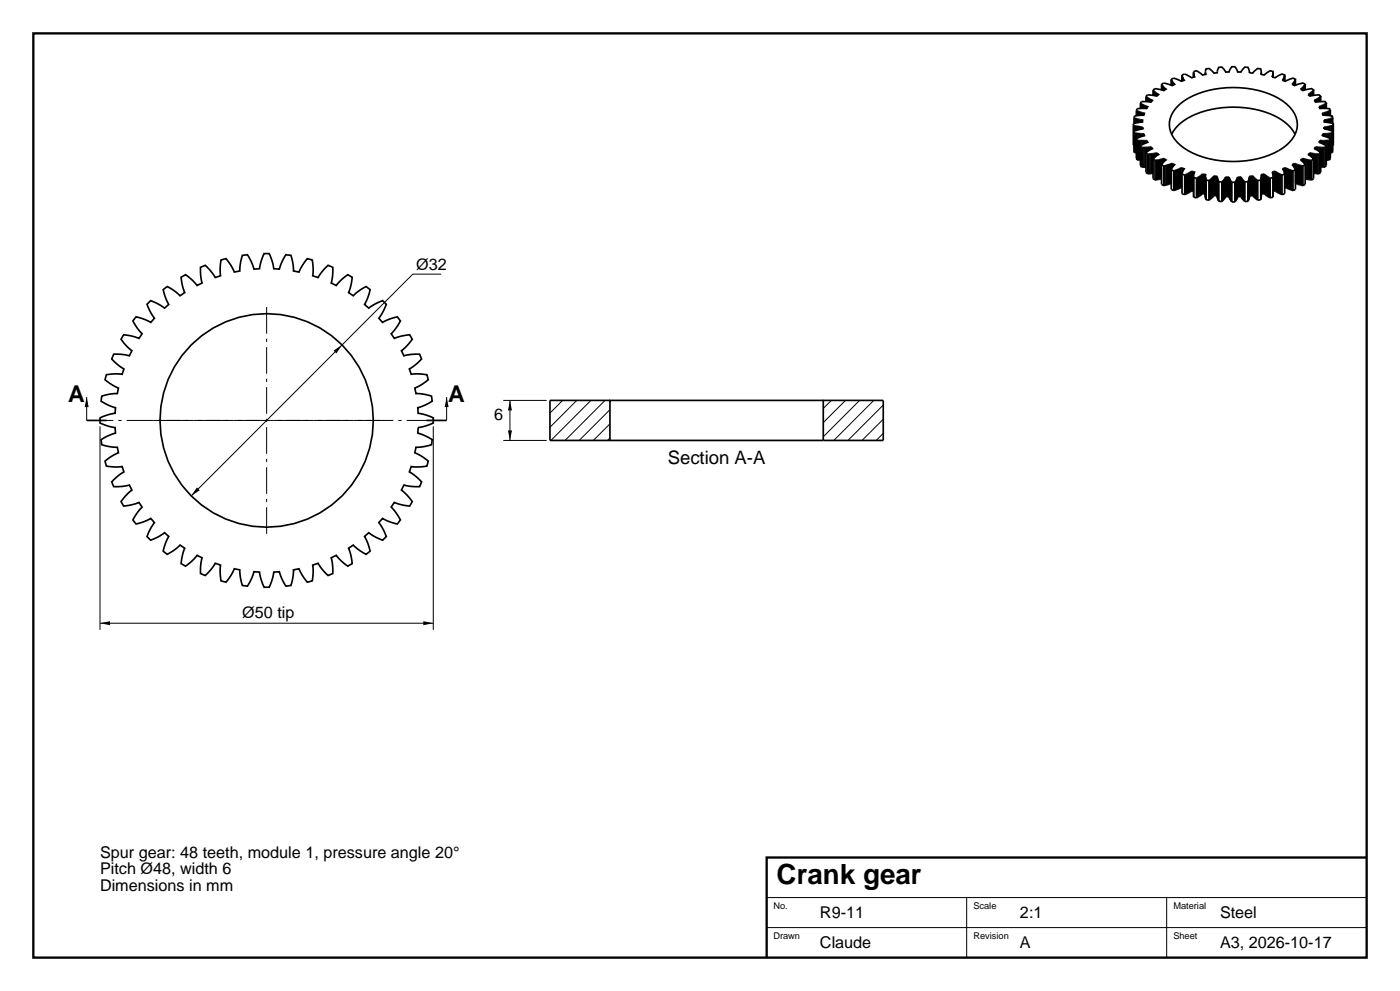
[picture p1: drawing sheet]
<svg xmlns="http://www.w3.org/2000/svg" width="420mm" height="297mm" viewBox="0 0 420 297" stroke-linecap="round" stroke-linejoin="round" font-family="sans-serif">
<defs><g id="words">
<text font-size="8.3" x="233" y="265">Crank gear</text>
<g font-size="6.9">
<text x="20.5" y="120.5">A</text>
<text x="134.5" y="120.5">A</text>
</g>
<text font-size="5.6" x="200.3" y="139">Section A-A</text>
<g font-size="4.9">
<text x="124.8" y="81">Ø32</text>
<text x="148.3" y="126">6</text>
<text x="72.7" y="185.3">Ø50 tip</text>
<text x="30" y="257">Spur gear: 48 teeth, module 1, pressure angle 20°</text>
<text x="30" y="262">Pitch Ø48, width 6</text>
<text x="30" y="267">Dimensions in mm</text>
<text x="246" y="275">R9-11</text>
<text x="306" y="275">2:1</text>
<text x="366" y="275">Steel</text>
<text x="246" y="284">Claude</text>
<text x="306" y="284">A</text>
<text x="366" y="284">A3, 2026-10-17</text>
</g>
<g font-size="2.8">
<text x="232" y="272.5">No.</text>
<text x="292" y="272.5">Scale</text>
<text x="352" y="272.5">Material</text>
<text x="232" y="281.5">Drawn</text>
<text x="292" y="281.5">Revision</text>
<text x="352" y="281.5">Sheet</text>
</g>
</g></defs>
<path d="M10 10h400v277h-400zM410 257h-180v30" fill="none" stroke="#000" stroke-width=".7" stroke-linecap="butt"/>
<g fill="none" stroke="#000" stroke-width=".3">
<path d="M132.3 82.2h-8.5l-66.4 66.4M26 119v7M134 119v7M30 127.8v61M130 127.8v61M151 132h13M151 120h13M153 120v12M168.8 120l-3.8 3.8M173 120l-8 8M177.3 120l-12 12M181.5 120l-12 12"/>
<path d="M183 131.3l-.8 .7M183 127l-5 5M183 122.8l-9.2 9.2M249.4 120l-2.4 2.4M253.6 120l-6.6 6.7M257.9 120l-10.9 10.9M262.1 120l-12 12M265 129.9l-2.1 2.1M265 125.6l-6.4 6.4M265 121.4l-10.6 10.6M30 186.8h100M230 269h180"/>
<path d="M230 278h180M290 269v18M350 269v18"/>
</g>
<g fill="none" stroke="#000" stroke-width=".5">
<path d="M340 37.6l.3 .1M340.2 35.3v1.7M340.2 39.3l.1 6.4M340.2 35.3l.3 .1M340.2 39.3l.1 .5M340.3 39.8v5.9M340.3 39.8l.4 .1M340.3 37.7v1.6M340.3 37.7l.4 .1M340.5 35.4v1.5M340.5 35.4l.3 .1M340.7 39.9v5.9"/>
<path d="M340.7 39.9l.3 .1M340.7 37.8v1.3M340.7 37.8h.3M340.8 35.5v1.4M340.8 35.5l.4 .1M340.9 33.1v1.6M340.9 33.1l.3 .1M341 37.8v1.2M341 37.8l.4 .1M341 40v1.5M341 40h.4M341.2 35.6v1.2"/>
<path d="M341.2 35.6l.3 .1M341.2 33.2v1.5M341.2 33.2l.3 .2M341.4 37.9v1M341.4 37.9h.3M341.5 35.7v1M341.5 35.7l.3 .1M341.5 33.4v1.2M341.5 33.4l.3 .1M341.7 37.9v1M341.7 37.9l.4 .1M341.8 33.5v1.1"/>
<path d="M341.8 33.5l.3 .1M341.8 35.8v.9M341.8 35.8l.3 .1M342.1 38v.8M342.1 38h.3M342.1 33.6v1M342.1 33.6l.3 .1M342.1 30.9v1.6M342.1 30.9l.3 .2M342.1 35.9l.7 .1-.1 .6-2.7 .5v6.4h.2M342.1 35.9v.7M342.4 31.1v1.4"/>
<path d="M342.4 31.1l.2 .1M342.4 38v.7M342.4 38l.3 .1M342.4 33.7v.8M342.4 33.7l.3 .1M342.5 35.9v.7M342.6 31.2v1.3M342.6 31.2l.3 .2M342.7 33.8l.6 .2-.2 .5-2.8 .3-.1 .5M342.7 33.8v.7M342.7 38.1l.1 .5-2.6 .7M342.7 38.1v.6"/>
<path d="M342.9 31.4v1.1M342.9 31.4l.3 .1M343 33.9v.6M343.2 31.5v1M343.2 31.5l.3 .1M343.5 31.6v.9M343.5 31.6l.2 .2M343.7 31.8l.6 .2-.3 .5-2.8 .1-.3 .5M343.7 31.8v.7M343.8 28.9v1.6M343.8 28.9l.2 .2M344 29.1v1.4"/>
<path d="M344 29.1l.2 .1M344 31.9v.6M344.2 29.2v1.3M344.2 29.2l.3 .2M344.5 29.4v1.1M344.5 29.4l.2 .1M344.7 29.5v1M344.7 29.5l.3 .2M345 29.7v.9M345 29.7l.2 .1M345.2 29.8l.5 .3-.4 .5-1.7-.2a1.33 1.33 0 0 0-1.5 .5M345.2 29.8v.8"/>
<path d="M345.5 30v.4M345.9 27v1.6M345.9 27l.2 .2M346.1 27.2v1.4M346.1 27.2l.2 .2M346.3 27.4v1.2M346.3 27.4l.2 .1M346.5 27.5v1.2M346.5 27.5l.2 .2M346.7 27.7v1M346.7 27.7l.2 .2M346.9 27.9v.9"/>
<path d="M346.9 27.9l.2 .1M347.1 28l.5 .3-.6 .5-1.6-.3a1.48 1.48 0 0 0-1.6 .4M347.1 28v.7M347.3 28.2v.3M348.5 25.3v1.6M348.5 25.3l.1 .2M348.6 25.5v1.5M348.6 25.5l.1 .2M348.7 25.7v1.3M348.7 25.7l.2 .1M348.9 25.8v1.3M348.9 25.8l.2 .2"/>
<path d="M349.1 26v1.1M349.1 26l.1 .2M349.2 26.2v.9M349.2 26.2l.2 .2M349.4 26.4l.4 .3-.2 .1a2.11 2.11 0 0 1-2-.1 1.57 1.57 0 0 0-1.7 .3M349.4 26.4v.6M349.6 26.6v.2M351.4 23.7v1.9M351.4 23.7l.1 .3M351.5 24v1.6M351.5 24l.1 .2M351.6 24.2v1.4"/>
<path d="M351.6 24.2l.1 .2M351.7 24.4v1.2M351.7 24.4l.1 .2M351.8 24.6v1M351.8 24.6l.1 .1M351.9 24.7v.8M351.9 24.7l.2 .2M352.1 24.9l.3 .4-.2 .1a2.08 2.08 0 0 1-2.1-.3 1.61 1.61 0 0 0-1.6 .2M352.1 24.9v.5M352.2 25.1v.3M353.4 31.8l.6-.6a21.2 21.2 0 0 1 12.3-4.8 26.9 26.9 0 0 1 19.7 4.8 7.7 7.7 0 0 1-.8 12.9 26.8 26.8 0 0 1-18.9 4.1 20.1 20.1 0 0 1-14-6.6 7.2 7.2 0 0 1 1.1-9.8zM354.6 22.5a1.8 1.8 0 0 1 1.9 .2l1 .6 .9-.2-.2-.6"/>
<path d="M354.6 22.5v1.8M354.6 22.5v.2M354.6 22.7v1.6M354.6 22.7l.2 .4M354.8 23.1v1.1M354.8 23.1v.2M354.8 23.3v.9M354.8 23.3l.1 .2M354.9 23.5v.7M354.9 23.5l.1 .2M355 23.7l.3 .4h-.3a1.98 1.98 0 0 1-1.9-.4 1.64 1.64 0 0 0-1.7 0M355 23.7v.4"/>
<path d="M355.1 23.9v.2M358.1 21.6v-.2a1.66 1.66 0 0 1 1.9 .4 1.17 1.17 0 0 0 1.7 .5l-.1-.6M358.1 21.6v1.5M358.1 21.6v.2M358.1 21.8v1.3M358.1 21.8l.1 .7M358.2 22.5v.6M358.3 22.9v.2M361.6 21.7l.2-1 .9-.2 .7 .5a1.48 1.48 0 0 0 1.8 .8l.4-1.6 .9-.1 .6 .6a1.28 1.28 0 0 0 1.6 .9l.8-1.6h1l.4 .6a1.09 1.09 0 0 0 1.4 1l1.2-1.5 .9 .1 .4 1.6M361.6 21.7v.6M365.2 21.6v.2M374.8 21.8a1.06 1.06 0 0 0 1.7-.6l.8-.7 .9 .2 .1 1.6a1.16 1.16 0 0 0 1.7-.5l.3-.1a1.47 1.47 0 0 1 1.6-.3l-.1 1.1"/>
<path d="M374.8 21.6v.2M378.4 21.7v.6M381.8 22.7v.4M381.8 22.5v.6M381.8 22.5v.2M381.9 21.6v1.5M384.9 23.9l-.2 .2h.3a1.98 1.98 0 0 0 1.9-.4 1.63 1.63 0 0 1 1.7 0l-.1 .3M384.9 23.9v.2M385 23.7v.4M385 23.7l-.1 .2M385.1 23.5v.7M385.1 23.5l-.1 .2"/>
<path d="M385.2 23.3v.9M385.2 23.3l-.1 .2M385.3 23.1v1.1M385.3 23.1l-.1 .2M385.4 22.7v-.2a1.8 1.8 0 0 0-1.9 .2l-1 .6-.9-.2 .2-.4M385.4 22.7v1.6M385.4 22.7l-.1 .4M385.4 22.5v1.8M387.8 25.1l-.2 .2 .2 .1a2.07 2.07 0 0 0 2.1-.3 1.61 1.61 0 0 1 1.6 .2l-.1 .2M387.8 25.1v.3M387.9 24.9v.5M387.9 24.9l-.1 .2"/>
<path d="M388.1 24.7v.8M388.1 24.7l-.2 .2M388.2 24.6v1M388.2 24.6l-.1 .1M388.3 24.4v1.2M388.3 24.4l-.1 .2M388.4 24.2v1.4M388.4 24.2l-.1 .2M388.5 24v1.6M388.5 24l-.1 .2M388.6 23.7v1.9M390.4 26.6l-.2 .1 .2 .1a2.12 2.12 0 0 0 2.1-.1 1.57 1.57 0 0 1 1.6 .3l-.2 .2"/>
<path d="M390.4 26.6v.2M390.6 26.4v.6M390.6 26.4l-.2 .2M390.8 26.2v.9M390.8 26.2l-.2 .2M391 26v1.1M391 26l-.2 .2M391.1 25.8v1.3M391.1 25.8l-.1 .2M391.3 25.7v1.3M391.3 25.7l-.2 .1M391.4 25.5v1.5"/>
<path d="M391.4 25.5l-.1 .2M391.5 25.3v1.6M392.7 28.2l-.3 .1 .6 .5 1.7-.3a1.47 1.47 0 0 1 1.5 .4l-.2 .2M392.7 28.2v.3M392.9 28v.7M392.9 28l-.2 .2M393.1 27.9v.9M393.1 27.9l-.2 .1M393.3 27.7v1M393.3 27.7l-.2 .2M393.5 27.5v1.2M393.5 27.5l-.2 .2"/>
<path d="M393.7 27.4v1.2M393.7 27.4l-.2 .1M393.9 27.2v1.4M393.9 27.2l-.2 .2M394.1 27v1.6M394.5 30l-.2 .1 .4 .5 1.7-.2a1.33 1.33 0 0 1 1.5 .5l-.3 .2M394.5 30v.4M394.8 29.8v.8M394.8 29.8l-.3 .2M395 29.7v.9M395 29.7l-.2 .1M395.3 29.5v1"/>
<path d="M395.3 29.5l-.3 .2M395.5 29.4v1.1M395.5 29.4l-.2 .1M395.8 29.2v1.3M395.8 29.2l-.3 .2M396 31.9l-.3 .1 .3 .5 2.9 .1 .2 .5-.3 .1M396 31.9v.6M396 29.1v1.4M396 29.1l-.2 .1M396.2 28.9v1.6M396.3 31.8v.7M396.3 31.8l-.3 .1"/>
<path d="M396.6 31.6v.9M396.6 31.6l-.3 .2M396.8 31.5v1M396.8 31.5l-.2 .1M397 33.9l-.3 .1 .2 .5 2.8 .3 .1 .5-.3 .1M397 33.9v.6M397.1 31.4v1.1M397.1 31.4l-.3 .1M397.3 38.1l-.1 .5 2.6 .7-.1 .5M397.3 38.1v.6M397.3 33.8v.7M397.3 33.8l-.3 .1"/>
<path d="M397.4 31.2v1.3M397.4 31.2l-.3 .2M397.5 35.9l-.3 .1 .1 .6 2.7 .5v.5l-.3 .1M397.5 35.9v.7M397.6 33.7v.8M397.6 38v.7M397.6 38l-.3 .1M397.6 33.7l-.3 .1M397.6 31.1v1.4M397.6 31.1l-.2 .1M397.9 35.9v.7M397.9 35.9h-.4"/>
<path d="M397.9 30.9v1.6M397.9 33.6v1M397.9 33.6l-.3 .1M398 38v.8M398 38h-.4M398.2 35.8v.9M398.2 35.8l-.3 .1M398.2 33.5v1.1M398.2 33.5l-.3 .1M398.3 37.9v1M398.3 37.9l-.3 .1M398.5 33.4v1.2"/>
<path d="M398.5 33.4l-.3 .1M398.5 35.7v1M398.5 35.7l-.3 .1M398.6 37.9v1M398.6 37.9h-.3M398.8 33.2v1.5M398.8 33.2l-.3 .2M398.8 35.6v1.2M398.8 35.6l-.3 .1M399 40v1.5M399 40h-.4M399 37.8v1.2"/>
<path d="M399 37.8l-.4 .1M399.1 33.1v1.6M399.2 35.5v1.4M399.2 35.5l-.4 .1M399.3 37.8v1.3M399.3 37.8h-.3M399.3 39.9v5.9M399.3 39.9l-.3 .1M399.5 35.4v1.5M399.5 35.4l-.3 .1M399.7 37.7v1.6M399.7 37.7l-.4 .1"/>
<path d="M399.7 39.8v5.9M399.7 39.8l-.4 .1M399.8 35.3v1.7M399.8 39.3l-.1 6.4M400 37.6v5.9h-.2M340.3 45.7l.4 .1M340.7 45.8h.2M340.9 41.5v5.9l.3 .5M340.9 41.5l.3 .6M341.2 42.1v5.8M341.2 47.9l.3 .1M341.2 42.1h.3"/>
<path d="M341.4 40v1.3M341.4 40h.3M341.5 42.1v5.9M341.5 48h.4M341.5 42.1h.4M341.7 40v1.2M341.7 40l.4 .1M341.9 42.1v5.9M341.9 48h.2M341.9 42.1h.3M342.1 40.1v.9M342.1 40.1h.3"/>
<path d="M342.1 43.7v5.9l.4 .5M342.1 43.7l.4 .5M342.2 42.1v1.5M342.2 42.1h.4M342.4 40.1v.8M342.4 40.1h.4M342.5 44.2v5.9M342.5 50.1h.3M342.5 44.2h.3M342.6 42.1v1.3M342.6 42.1l.4 .1M342.8 40.1h.3"/>
<path d="M342.8 40.1v.7M342.8 50.1h.4M342.8 44.2v5.9M343 42.2v1M343.1 40.1v.6M343.1 40.1l.1 .1M343.2 40.2l.1 .5-2.4 .8M343.2 40.2v.5M343.2 44.2v5.9M343.2 44.2h-.4M343.3 40.5v.2M343.3 42.1v1"/>
<path d="M343.3 42.1l-.3 .1M343.6 44.2v5.9M343.6 50.1h-.4M343.6 44.2h-.4M343.7 42.1v.8M343.7 42.1h-.4M343.8 45.7v5.9l.5 .5M343.8 50.1h-.2M343.8 45.7l.5 .5M343.9 44.2v1.4M343.9 44.2h-.3M344 42.1v.7"/>
<path d="M344 42.1h-.3M344 42.1l.1 .1M344.1 42.2v.5M344.1 42.2l.1 .2M344.2 42.4l.1 .3-2.2 1M344.2 42.4v.3M344.2 42.5v.2M344.3 46.2v5.9M344.3 44.2v1.2M344.3 44.2h-.4M344.6 44.1v1M344.6 46.2v5.9"/>
<path d="M344.6 44.1l-.3 .1M344.6 52.1h-.3M344.6 46.2h-.3M345 44.1h-.4M345 44.1v.8M345 46.2v5.8M345 52l-.4 .1M345 46.2h-.4M345.3 44v.8M345.3 44l-.3 .1M345.3 44l.1 .2M345.4 46.1v5.9"/>
<path d="M345.4 52h-.4M345.4 46.1l-.4 .1M345.4 44.2v.5M345.4 44.2l.1 .1M345.5 44.3l.2 .3-1.9 1.1M345.5 44.3v.4M345.6 44.4v.2M345.7 46.1v5.9M345.7 52h-.3M345.7 46.1h-.3M345.9 47.6v5.9l.6 .5M345.9 51.9l-.2 .1"/>
<path d="M345.9 47.6l.6 .5M346 46v1.5M346 46l-.3 .1M346.4 46v1.2M346.4 46h-.4M346.5 48.1v5.9M346.7 45.9v1M346.7 45.9l-.3 .1M346.9 48v5.9M346.9 53.9l-.4 .1M346.9 48l-.4 .1M347 45.8v.9"/>
<path d="M347 45.8l-.3 .1M347 45.8l.2 .2M347.2 46v.6M347.2 46l.1 .1M347.2 48v5.8M347.2 53.8l-.3 .1M347.2 48h-.3M347.3 46.1l.3 .2-1.7 1.3M347.3 46.1v.4M347.4 46.2v.2M347.6 47.9v5.9M347.6 53.8h-.4"/>
<path d="M347.6 47.9l-.4 .1M347.9 47.8l-.3 .1M347.9 47.8v5.9M347.9 53.7l-.3 .1M348.2 47.8v5.8M348.2 53.6l-.3 .1M348.2 47.8h-.3M348.5 49.4v5.9l.6 .3M348.5 53.6h-.3M348.5 49.4l.6 .4M348.5 47.7v1.6M348.5 47.7l-.3 .1"/>
<path d="M348.9 47.6v1.2M348.9 47.6l-.4 .1M349.1 49.8v5.8M349.1 47.5v1M349.1 47.5l-.2 .1M349.1 47.5l.2 .1M349.3 47.6v.7M349.3 47.6l.2 .1M349.5 49.7v5.9M349.5 55.6h-.4M349.5 49.7l-.4 .1M349.5 47.7l.3 .2-1.3 1.5"/>
<path d="M349.5 47.7v.5M349.6 47.8v.3M349.8 49.6v5.9M349.8 55.5l-.3 .1M349.8 49.6l-.3 .1M350.1 49.5v5.9M350.1 55.4l-.3 .1M350.1 49.5l-.3 .1M350.5 49.4l-.4 .1M350.5 49.4v5.9M350.5 55.3l-.4 .1M350.8 49.3v5.9"/>
<path d="M350.8 55.2l-.3 .1M350.8 49.3l-.3 .1M351.1 49.2v5.9M351.1 55.1l-.3 .1M351.1 49.2l-.3 .1M351.4 49.1v7.7l.7 .3M351.4 55l-.3 .1M351.4 49.1l-.3 .1M351.4 55h.1M351.5 40.3a11.9 11.9 0 0 1 4.9-4.9 29.7 29.7 0 0 1 28.2 .6 11.2 11.2 0 0 1 3.9 4.3M351.6 49v1.4M351.6 49l-.2 .1"/>
<path d="M351.6 49l.4 .2M351.8 49.1v.9M352 49.2l.4 .2-1 1.5 .7 .3M352 49.2v.6M352.1 51.2v5.9M352.2 49.3v.3M352.4 51.1v5.9M352.4 57l-.3 .1M352.4 51.1l-.3 .1M352.8 51v5.9M352.8 56.9l-.4 .1M352.8 51l-.4 .1"/>
<path d="M353.1 50.9v5.9M353.1 56.8l-.3 .1M353.1 50.9l-.3 .1M353.4 50.8v5.9M353.4 56.7l-.3 .1M353.4 50.8l-.3 .1M353.6 50.7v5.8M353.6 56.5l-.2 .2M353.6 50.7l-.2 .1M353.9 50.5v5.9M353.9 56.4l-.3 .1M353.9 50.5l-.3 .2"/>
<path d="M354.2 50.4v5.9M354.2 56.3l-.3 .1M354.2 50.4l-.3 .1M354.4 50.3v5.8M354.4 56.1l-.2 .2M354.4 50.3l-.2 .1M354.4 56.1l.2 .1M354.4 50.3h.2M354.6 52.2v5.9l.8 .2M354.6 52.2l.8 .3M354.6 50.3v1.8M354.6 50.3l.2 .1"/>
<path d="M354.8 50.4l.5 .2-.7 1.6M354.8 50.4v.9M355 50.5v.4M355.4 52.5v5.8M355.7 52.3v5.9M355.7 58.2l-.3 .1M355.7 52.3l-.3 .2M356 52.2v5.9M356 58.1l-.3 .1M356 52.2l-.3 .1M356.3 52.1v5.8M356.3 57.9l-.3 .2"/>
<path d="M356.3 52.1l-.3 .1M356.5 51.9v5.9M356.5 57.8l-.2 .1M356.5 51.9l-.2 .2M356.8 51.8v5.9M356.8 57.7l-.3 .1M356.8 51.8l-.3 .1M357 51.6v5.9M357 57.5l-.2 .2M357 51.6l-.2 .2M357.3 51.5v5.9M357.3 57.4l-.3 .1"/>
<path d="M357.3 51.5l-.3 .1M357.5 51.3v5.9M357.5 57.2l-.2 .2M357.5 51.3l-.2 .2M357.5 57.2l.2 .1M357.5 51.3l.4 .2M357.7 51.4v5.9M357.7 57.3h.2M357.9 51.5l.5 .1-.3 1.4M357.9 51.5v5.8M357.9 57.3l.2 .1M358.1 53v6.1"/>
<path d="M358.1 53v.2M358.1 53.2v5.9M358.1 59.1l.9 .2M358.1 53.2l.9 .2M358.2 51.5v.7M359 53.4v5.9M359.2 53.3v5.9M359.2 59.2l-.2 .1M359.2 53.3l-.2 .1M359.5 53.1v5.9M359.5 59l-.3 .2M359.5 53.1l-.3 .2"/>
<path d="M359.7 53v5.8M359.7 58.8l-.2 .2M359.7 53l-.2 .1M360 52.8v5.9M360 58.7l-.3 .1M360 52.8l-.3 .2M360.2 52.6v5.9M360.2 58.5l-.2 .2M360.2 52.6l-.2 .2M360.4 52.5v5.9M360.4 58.4l-.2 .1M360.4 52.5l-.2 .1"/>
<path d="M360.6 52.3v5.9M360.6 58.2l-.2 .2M360.6 52.3l-.2 .2M360.8 52.1v5.9M360.8 58l-.2 .2M360.8 52.1l-.2 .2M360.8 58l.4 .1M360.8 52.1l.2 .1M361 52.2v5.9M361 52.2l.5 .1M361.2 52.2v5.9M361.2 58.1l.3 .1"/>
<path d="M361.5 52.3h.2l-.1 .6M361.5 52.3v5.9M361.5 58.2h.1M361.6 52.9l.1 6.3M361.6 58.8l.1 .4M361.6 52.9l.1 .7M361.7 59.2v.4M361.7 53.6v6M361.7 53.6l.1 .4M361.7 59.6l.1 .3M361.8 54v5.9M361.8 59.9l.9 .1"/>
<path d="M361.8 54l.9 .1M362.7 54.1v5.9M362.9 54v5.8M362.9 59.8l-.2 .2M362.9 54l-.2 .1M363.1 53.8v5.9M363.1 59.7l-.2 .1M363.1 53.8l-.2 .2M363.4 53.6v5.9M363.4 59.5l-.3 .2M363.4 53.6l-.3 .2M363.5 53.4v5.9"/>
<path d="M363.5 59.3l-.1 .2M363.5 53.4l-.1 .2M363.7 53.3v5.8M363.7 59.1l-.2 .2M363.7 53.3l-.2 .1M363.9 53.1v5.9M363.9 59l-.2 .1M363.9 53.1l-.2 .2M364.1 52.9v5.9M364.1 58.8l-.2 .2M364.1 52.9l-.2 .2M364.2 52.7v5.9"/>
<path d="M364.2 58.6l-.1 .2M364.2 52.7l-.1 .2M364.2 58.6h.2M364.2 52.7h.2M364.4 52.7v5.9M364.4 58.6l.5 .1M364.4 52.7l.3 .1M364.7 52.8v5.9M364.7 52.8h.2M364.9 52.8l.3 .2M364.9 52.8v5.9M364.9 58.7h.3"/>
<path d="M365.2 53v6.1M365.2 58.9v.2M365.2 53v.4M365.2 59.1l.1 .4M365.2 53.4l.1 6.1M365.2 53.4l.2 .4M365.3 59.5l.1 .2M365.4 53.8v5.9M365.4 59.7v.2M365.4 53.8v.2M365.4 54v5.9M365.4 59.9l.1 .2"/>
<path d="M365.4 54l.1 .2M365.5 54.2v5.9M365.5 54.2l.1 .3M365.6 54.5v5.8M365.6 54.5h.9M366.5 54.5v5.9M366.7 54.3v5.9M366.7 54.3l-.2 .2M366.9 54.2v5.8M366.9 54.2l-.2 .1M367.1 54v5.8M367.1 59.8l-.2 .2"/>
<path d="M367.1 54l-.2 .2M367.2 53.8v5.9M367.2 59.7l-.1 .1M367.2 53.8l-.1 .2M367.4 53.6v5.9M367.4 59.5l-.2 .2M367.4 53.6l-.2 .2M367.5 53.4v5.9M367.5 59.3l-.1 .2M367.5 53.4l-.1 .2M367.6 53.2v5.9M367.6 59.1l-.1 .2"/>
<path d="M367.6 53.2l-.1 .2M367.7 53v5.9M367.7 58.9l-.1 .2M367.7 53l-.1 .2M367.7 58.9h.8M367.7 53h.5M368 53v5.9M368.2 53v5.9M368.2 53l.5 .1M368.5 53.1v5.8M368.5 58.9h.2M368.7 53.1v5.8"/>
<path d="M368.7 58.9l.1 .2M368.7 53.1l.1 .2M368.8 53.3v5.8M368.8 59.1v.2M368.8 53.3v.2M368.8 53.5v5.8M368.8 59.3l.1 .2M368.8 53.5l.1 .2M368.9 53.7v5.8M368.9 59.5l.1 .2M368.9 53.7l.1 .1M369 53.8v5.9"/>
<path d="M369 59.7l.1 .2M369 53.8l.1 .2M369.1 54v5.9M369.1 59.9l.2 .2M369.1 54l.2 .2M369.3 54.2v5.9M369.3 54.2l.1 .2M369.4 54.4v5.9M369.4 54.4l.1 .2M369.5 54.6v5.9M369.5 54.6h1M370.5 54.6v5.9"/>
<path d="M370.6 54.4v5.9M370.6 54.4l-.1 .2M370.8 54.2v5.9M370.8 54.2l-.2 .2M370.9 54v5.9M370.9 59.9l-.1 .2M370.9 54l-.1 .2M371 53.8v5.9M371 59.7l-.1 .2M371 53.8l-.1 .2M371.1 53.7v5.8M371.1 59.5l-.1 .2"/>
<path d="M371.1 53.7l-.1 .1M371.2 53.5v5.8M371.2 59.3l-.1 .2M371.2 53.5l-.1 .2M371.2 59.1v.2M371.3 53.1l-.1 6M371.3 53.1l-.1 .4M371.5 58.9l-.3 .2M371.5 53.1v5.8M371.8 53l-.5 .1M371.8 53v5.9M372 53v5.9"/>
<path d="M372.3 58.9h-.8M372.3 53h-.5M372.3 53v5.9M372.3 58.9l.1 .2M372.3 53l.1 .2M372.4 53.2v5.9M372.4 59.1l.1 .2M372.4 53.2l.1 .2M372.5 53.4v5.9M372.5 59.3l.1 .2M372.5 53.4l.1 .2M372.6 53.6v5.9"/>
<path d="M372.6 59.5l.2 .2M372.6 53.6l.2 .2M372.8 53.8v5.9M372.8 59.7l.1 .1M372.8 53.8l.1 .2M372.9 54v5.8M372.9 59.8l.2 .2M372.9 54l.2 .2M373.1 54.2v5.8M373.1 54.2l.2 .1M373.3 54.3v5.9M373.3 54.3l.2 .2"/>
<path d="M373.5 54.5v5.9M374.4 54.5v5.8M374.4 54.5h-.9M374.5 54.2v5.9M374.5 54.2l-.1 .3M374.6 54v5.9M374.6 59.9l-.1 .2M374.6 54l-.1 .2M374.7 53.8v5.9M374.7 59.7l-.1 .2M374.7 53.8l-.1 .2M374.7 53.6v5.9"/>
<path d="M374.7 59.5v.2M374.7 53.6v.2M374.8 53.4v5.9M374.8 59.3l-.1 .2M374.8 53.4l-.1 .2M374.8 59.1v.2M374.8 53v6.1M374.8 58.9v.2M375.1 52.8h-.3v.6M375.1 52.8v5.9M375.1 58.7h-.3M375.3 52.8v5.9"/>
<path d="M375.3 52.8h-.2M375.6 58.6l-.5 .1M375.6 52.7v5.9M375.6 52.7l-.3 .1M375.8 52.7h-.2M375.8 52.7v5.9M375.8 58.6h-.2M375.8 58.6l.2 .2M375.8 52.7l.2 .2M376 52.9v5.9M376 58.8l.1 .2M376 52.9l.1 .2"/>
<path d="M376.1 53.1v5.9M376.1 59l.2 .1M376.1 53.1l.2 .2M376.3 53.3v5.8M376.3 59.1l.2 .2M376.3 53.3l.2 .1M376.5 53.4v5.9M376.5 59.3l.2 .2M376.5 53.4l.2 .2M376.7 53.6v5.9M376.7 59.5l.2 .2M376.7 53.6l.2 .2"/>
<path d="M376.9 53.8v5.9M376.9 59.7l.2 .1M376.9 53.8l.2 .2M377.1 54v5.8M377.1 59.8l.2 .2M377.1 54l.2 .1M377.3 54.1v5.9M378.2 54v5.9M378.2 59.9l-.9 .1M378.2 54l-.9 .1M378.3 59.6l-.1 .3M378.3 53.6v6"/>
<path d="M378.3 53.6l-.1 .4M378.4 59.2l-.1 .4M378.4 52.9v6.3M378.4 58.8v.4M378.5 52.3v5.9M378.5 58.2h-.1M378.8 52.2v5.9M378.8 58.1l-.3 .1M379 52.2l-.7 .1v1.3M379 52.2v5.9M379.3 58l-.5 .1M379.3 52.1v5.9"/>
<path d="M379.3 52.1l-.3 .1M379.3 58l.1 .2M379.3 52.1l.1 .2M379.4 52.3v5.9M379.4 58.2l.2 .2M379.4 52.3l.2 .2M379.6 52.5v5.9M379.6 58.4l.2 .1M379.6 52.5l.2 .1M379.8 52.6v5.9M379.8 58.5l.2 .2M379.8 52.6l.2 .2"/>
<path d="M380 52.8v5.9M380 58.7l.3 .1M380 52.8l.3 .2M380.3 53v5.8M380.3 58.8l.2 .2M380.3 53l.2 .1M380.5 53.1v5.9M380.5 59l.3 .2M380.5 53.1l.3 .2M380.8 53.3v5.9M380.8 59.2l.3 .1M380.8 53.3l.3 .1"/>
<path d="M381.1 53.4v5.9M381.9 51.5v.7M381.9 59.1l-.8 .2M381.9 53v6.1M381.9 58.9v.2M382.1 51.5l-.5 .1 .3 1.6-.8 .2M382.1 51.5v5.8M382.1 57.3l-.2 .1M382.3 51.4v5.9M382.3 57.3h-.2M382.5 51.3l-.4 .2M382.5 51.3v5.9"/>
<path d="M382.5 57.2l-.2 .1M382.5 57.2l.2 .2M382.5 51.3l.2 .2M382.7 51.5v5.9M382.7 57.4l.3 .1M382.7 51.5l.3 .1M383 51.6v5.9M383 57.5l.2 .2M383 51.6l.2 .2M383.2 51.8v5.9M383.2 57.7l.3 .1M383.2 51.8l.3 .1"/>
<path d="M383.5 51.9v5.9M383.5 57.8l.2 .1M383.5 51.9l.2 .2M383.7 52.1v5.8M383.7 57.9l.3 .2M383.7 52.1l.3 .1M384 52.2v5.9M384 58.1l.3 .1M384 52.2l.3 .1M384.3 52.3v5.9M384.3 58.2l.3 .1M384.3 52.3l.3 .2"/>
<path d="M384.6 52.5v5.8M385 50.5v.4M385.2 50.4v.9M385.4 50.3l-.7 .3 .7 1.6-.8 .3M385.4 50.3v1.8M385.4 52.2v5.9l-.8 .2M385.6 56.1l.2 .2M385.6 50.3v5.8M385.6 56.1l-.2 .1M385.6 50.3h-.2M385.6 50.3l.2 .1M385.8 50.4v5.9"/>
<path d="M385.8 56.3l.3 .1M385.8 50.4l.3 .1M386.1 50.5v5.9M386.1 56.4l.3 .1M386.1 50.5l.3 .2M386.4 50.7v5.8M386.4 56.5l.2 .2M386.4 50.7l.2 .1M386.6 50.8v5.9M386.6 56.7l.3 .1M386.6 50.8l.3 .1M386.9 50.9v5.9"/>
<path d="M386.9 56.8l.4 .1M386.9 50.9l.4 .1M387.3 51v5.9M387.3 56.9l.3 .1M387.3 51l.3 .1M387.6 51.1v5.9M387.6 57l.3 .1M387.6 51.1l.3 .1M387.8 49.3l-.2 .1 1 1.5-.7 .3M387.8 49.3v.3M387.9 51.2v5.9M388 49.2v.6"/>
<path d="M388 49.2l-.2 .1M388.2 49.1v.9M388.4 49l-.4 .2M388.4 49v1.4M388.4 49l.3 .1M388.6 55h.1M388.7 49.1l-.1 7.7-.7 .3M388.7 55l.2 .1M388.7 49.1l.2 .1M388.9 49.2v5.9M388.9 55.1l.3 .1M388.9 49.2l.3 .1"/>
<path d="M389.2 49.3v5.9M389.2 55.2l.4 .1M389.2 49.3l.4 .1M389.6 49.4v5.9M389.6 55.3l.3 .1M389.6 49.4l.3 .1M389.9 49.5v5.9M389.9 55.4l.3 .1M389.9 49.5l.3 .1M390.2 49.6v5.9M390.2 55.5l.3 .1M390.2 49.6l.3 .1"/>
<path d="M390.4 47.8v.3M390.5 47.7l-.3 .2 1.3 1.5-.6 .4M390.5 47.7v.5M390.5 49.7v5.9M390.5 55.6h.4M390.5 49.7l.4 .1M390.7 47.6v.7M390.7 47.6l-.2 .1M390.9 47.5v1M390.9 47.5l-.2 .1M390.9 47.5l.3 .1M390.9 49.8v5.8"/>
<path d="M391.2 47.6v1.2M391.2 47.6l.3 .1M391.5 47.7v1.6M391.5 47.7l.3 .1M391.5 49.4v5.9l-.6 .3M391.5 53.6h.3M391.8 47.8v5.8M391.8 53.6l.3 .1M391.8 47.8h.3M392.1 47.8v5.9M392.1 53.7l.4 .1M392.1 47.8l.4 .1"/>
<path d="M392.5 47.9v5.9M392.5 53.8h.3M392.5 47.9l.3 .1M392.6 46.2l-.2 .1 1.7 1.3-.6 .5M392.6 46.2v.2M392.7 46.1v.4M392.7 46.1l-.1 .1M392.8 48v5.8M392.8 53.8l.4 .1M392.8 48h.4M392.8 46v.6M392.8 46l-.1 .1"/>
<path d="M393 45.8v.9M393 45.8l-.2 .2M393 45.8l.3 .1M393.2 48v5.9M393.2 53.9l.3 .1M393.2 48l.3 .1M393.3 45.9v1M393.3 45.9l.3 .1M393.5 48.1v5.9M393.6 46v1.2M393.6 46h.4M394 46v1.5"/>
<path d="M394 46l.3 .1M394.1 47.6v5.9l-.6 .5M394.1 51.9l.2 .1M394.3 46.1v5.9M394.3 52h.4M394.3 46.1h.4M394.4 44.4v.2M394.5 44.3l-.2 .3 1.9 1.1-.5 .5M394.5 44.3v.4M394.6 44.2v.5M394.6 44.2l-.1 .1M394.7 46.1v5.9"/>
<path d="M394.7 52h.3M394.7 46.1l.3 .1M394.7 44v.8M394.7 44l-.1 .2M394.7 44l.3 .1M395 46.2v5.8M395 52l.4 .1M395 46.2h.4M395 44.1v.8M395 44.1h.4M395.4 44.1v1M395.4 46.2v5.9"/>
<path d="M395.4 52.1h.3M395.4 46.2h.3M395.4 44.1l.3 .1M395.7 44.2v1.2M395.7 44.2h.4M395.7 46.2v5.9M395.8 42.5v.2M395.9 42.4l-.2 .3 2.2 1-.4 .5M395.9 42.4v.3M395.9 42.2v.5M395.9 42.2v.2M396 42.1v.7"/>
<path d="M396 42.1l-.1 .1M396 42.1h.4M396.1 44.2v1.4M396.1 44.2h.3M396.2 45.7v5.9l-.5 .5M396.2 50.1h.2M396.4 42.1v.8M396.4 42.1h.3M396.4 44.2v5.9M396.4 50.1h.4M396.4 44.2h.4M396.7 42.1v1"/>
<path d="M396.7 42.1l.3 .1M396.8 40.4l-.1 .3 2.4 .8-.2 .6M396.8 40.4v.3M396.8 44.2v5.9M396.8 50.1h.4M396.8 44.2h.4M396.8 40.2v.5M396.8 40.2v.2M396.9 40.1v.6M396.9 40.1l-.1 .1M396.9 40.1h.3M397 42.2v1"/>
<path d="M397.2 44.2v5.9M397.2 40.1v.7M397.4 42.1v1.3M397.4 42.1l-.4 .1M397.5 44.2v5.9M397.5 50.1h-.3M397.5 44.2h-.3M397.6 40.1v.8M397.6 40.1h-.4M397.8 42.1v1.5M397.8 42.1h-.4M397.9 43.7v5.9l-.4 .5"/>
<path d="M397.9 40.1v.9M397.9 40.1h-.3M398.1 42.1v5.9M398.1 48h-.2M398.1 42.1h-.3M398.3 40v1.2M398.3 40l-.4 .1M398.5 42.1v5.9M398.5 48h-.4M398.5 42.1h-.4M398.6 40v1.3M398.6 40h-.3"/>
<path d="M398.9 42.1v5.8M398.9 47.9l-.4 .1M398.9 42.1h-.4M399.1 41.5v5.9l-.2 .5M399.3 45.8h-.2M399.7 45.7l-.4 .1M365.5 60.1l.1 .2M365.6 60.3l.9 .1M366.7 60.2l-.2 .2M366.9 60l-.2 .2M369.3 60.1l.1 .2M369.4 60.3l.1 .2"/>
<path d="M369.5 60.5h1M370.6 60.3l-.1 .2M370.8 60.1l-.2 .2M373.1 60l.2 .2M373.3 60.2l.2 .2M374.4 60.3l-.9 .1M374.5 60.1l-.1 .2M44.1 91.2l1.1-1.1 2.2 1 2 1.3 1.2-1.2-1-2.1-.7-2.3 1.3-.9 2.1 1.2 1.7 1.5 1.4-.9-.7-2.2-.4-2.4 1.4-.8 1.9 1.5 1.5 1.8 1.5-.8-.4-2.3-.1-2.4 1.5-.6 1.7 1.8 1.3 1.9 1.6-.6-.2-2.3 .3-2.4 1.5-.4 1.4 2 1.1 2 1.6-.3 .2-2.3 .6-2.4 1.5-.2 1.2 2.2 .8 2.2 1.7-.2 .4-2.2 .9-2.3h1.6l.8 2.3 .5 2.2 1.7 .2 .8-2.2 1.2-2.2 1.5 .2 .6 2.4 .1 2.3 1.7 .3 1.1-2 1.4-2 1.5 .4 .2 2.4-.1 2.3 1.6 .6 1.3-1.9 1.7-1.8 1.4 .6v2.4l-.4 2.3 1.5 .8 1.5-1.8 1.9-1.5 1.4 .8-.4 2.4-.7 2.2 1.4 .9 1.7-1.5 2.1-1.2 1.2 .9-.6 2.3-1 2.1 1.2 1.2 2-1.3 2.2-1 1.1 1.1-1 2.2-1.3 2 1.2 1.2 2.1-1 2.3-.6 .9 1.2-1.2 2.1-1.6 1.7 1 1.4 2.2-.7 2.4-.4 .8 1.4-1.6 1.9-1.7 1.5 .8 1.5 2.3-.4h2.4l.6 1.4-1.8 1.7-1.9 1.3 .5 1.6 2.4-.1 2.4 .2 .4 1.5-2 1.4-2.1 1.1 .4 1.7 2.3 .1 2.4 .6 .2 1.5-2.2 1.2-2.2 .8 .1 1.7 2.3 .5 2.3 .8v1.6l-2.3 .9-2.3 .4-.1 1.7 2.2 .8 2.2 1.2-.2 1.5-2.4 .6-2.3 .1-.4 1.7 2.1 1.1 2 1.4-.4 1.5-2.4 .2-2.4-.1-.5 1.6 1.9 1.3 1.8 1.7-.6 1.4h-2.4l-2.3-.4-.8 1.5 1.7 1.5 1.6 1.9-.8 1.4-2.4-.4-2.2-.7-1 1.4 1.6 1.7 1.2 2.1-.9 1.2-2.3-.6-2.1-1-1.2 1.2 1.3 2 1 2.2-1.1 1.1-2.2-1-2-1.3-1.2 1.2 1 2.1 .6 2.3-1.2 .9-2.1-1.2-1.7-1.5-1.4 .9 .7 2.2 .4 2.4-1.4 .8-1.9-1.5-1.5-1.8-1.5 .8 .4 2.3v2.4l-1.4 .6-1.7-1.8-1.3-1.9-1.6 .6 .1 2.3-.2 2.4-1.5 .4-1.4-2-1.1-2-1.7 .3-.1 2.3-.6 2.4-1.5 .2-1.2-2.2-.8-2.2-1.7 .1-.5 2.3-.8 2.3h-1.6l-.9-2.3-.4-2.3-1.7-.1-.8 2.2-1.2 2.2-1.5-.2-.6-2.4-.2-2.3-1.6-.3-1.1 2-1.4 2-1.5-.4-.3-2.4 .2-2.3-1.6-.6-1.3 1.9-1.7 1.8-1.5-.6 .1-2.4 .4-2.3-1.5-.8-1.5 1.8-1.9 1.5-1.4-.8 .4-2.4 .7-2.2-1.4-.9-1.7 1.5-2.1 1.2-1.3-.9 .7-2.3 1-2.1-1.2-1.2-2 1.3-2.2 1-1.1-1.1 1-2.2 1.2-2-1.1-1.2-2.1 1-2.3 .6-.9-1.2 1.2-2.1 1.5-1.7-.9-1.4-2.2 .7-2.4 .4-.8-1.4 1.5-1.9 1.8-1.5-.8-1.5-2.3 .4h-2.4l-.6-1.4 1.8-1.7 1.9-1.3-.6-1.6-2.3 .1-2.4-.2-.4-1.5 2-1.4 2-1.1-.3-1.7-2.3-.1-2.4-.6-.2-1.5 2.2-1.2 2.2-.8-.2-1.7-2.2-.4-2.3-.9v-1.6l2.3-.8 2.2-.5 .2-1.7-2.2-.8-2.2-1.2 .2-1.5 2.4-.6 2.3-.1 .3-1.7-2-1.1-2-1.4 .4-1.5 2.4-.2 2.3 .1 .6-1.6-1.9-1.3-1.8-1.7 .6-1.4h2.4l2.3 .4 .8-1.5-1.8-1.5-1.5-1.9 .8-1.4 2.4 .4 2.2 .7 .9-1.4-1.5-1.7-1.2-2.1 .9-1.2 2.3 .6 2.1 1 1.1-1.2-1.2-2zM26 126h6M128 126h6M183 132h64M183 120h-18v12h18"/>
<path d="M247 120h18v12h-18zM247 120h-64v12"/>
<circle cx="80" cy="126" r="32"/>
</g>
<path d="M26 126h108M46 126h68M80 160v-68" fill="none" stroke="#000" stroke-width=".3" stroke-dasharray="8 1.5 1 1.5" stroke-linecap="butt"/>
<path d="M26 119l.6 3h-1.2zM100.1 105.1l2.5-1.7-1.7 2.5zM134 119l.6 3h-1.2zM152.4 129h1.2l-.6 3zM153 120l.6 3h-1.2zM59.1 146.1l.8 .8-2.5 1.7zM30 186.8l3-.6v1.2zM127 186.2l3 .6-3 .6z" fill="#000"/>
<use href="#words"/>
</svg>
